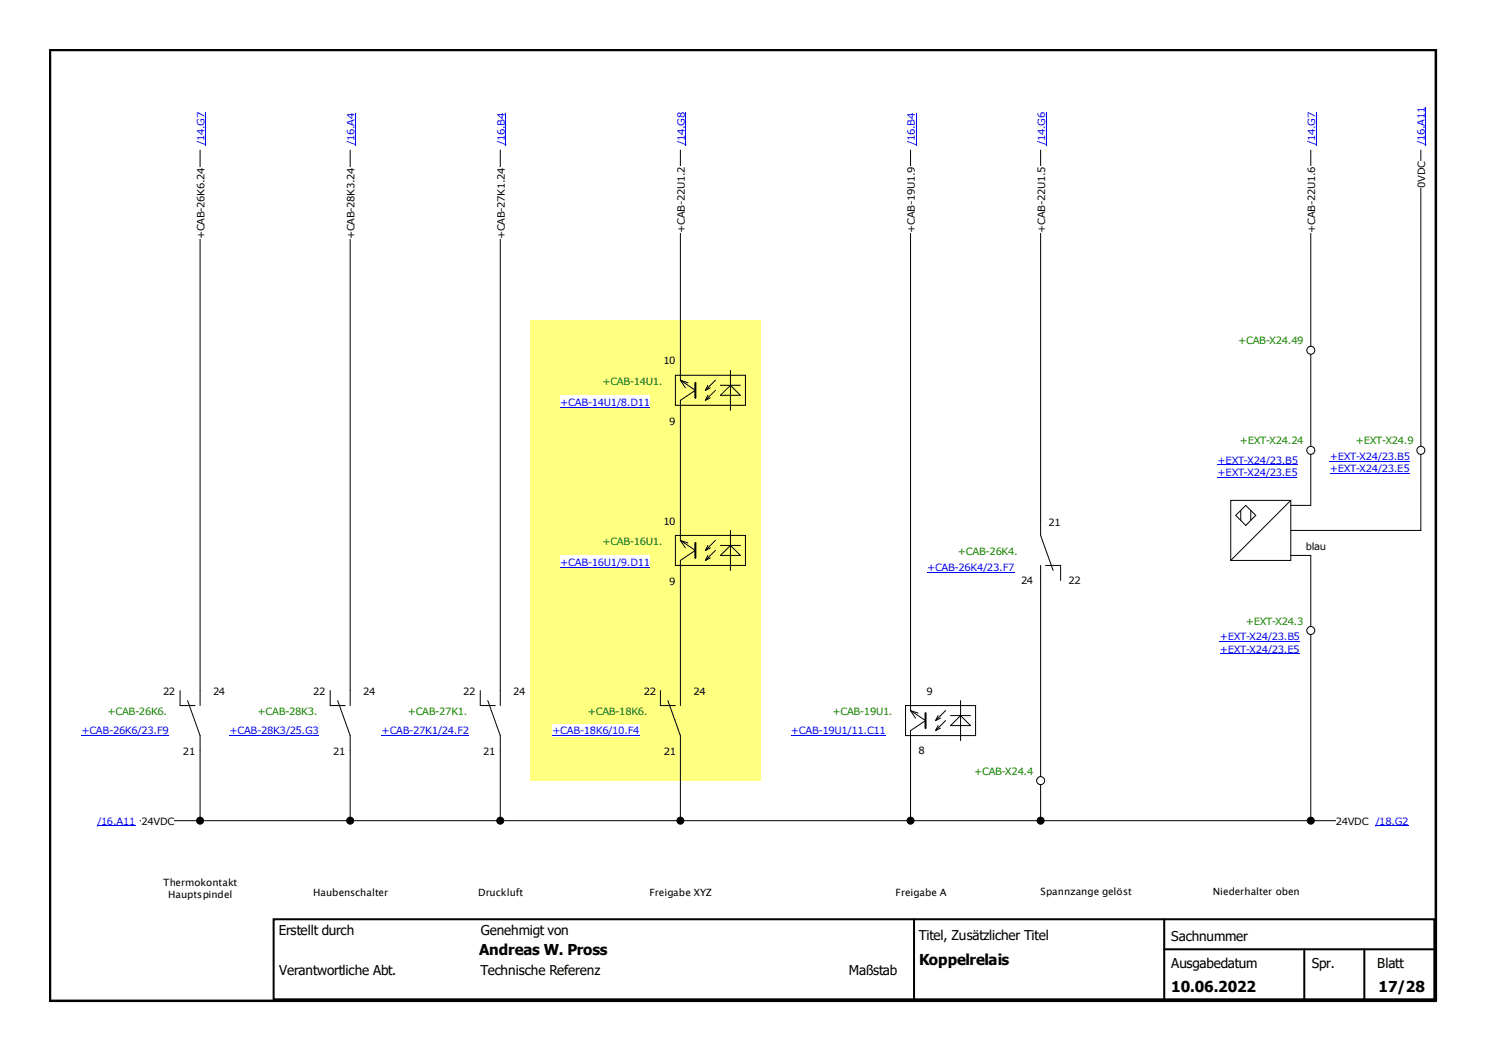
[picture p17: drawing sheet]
<svg xmlns="http://www.w3.org/2000/svg" width="297mm" height="210mm" viewBox="0 0 297 210" stroke-linecap="round" stroke-linejoin="round" font-family="sans-serif">
<defs><g id="words">
<g font-size="3">
<text x="95.8" y="190.8">Andreas W. Pross</text>
<text x="183.7" y="192.9">Koppelrelais</text>
<text x="234.1" y="198.2">10.06.2022</text>
<text x="275.5" y="198.2">17/28</text>
</g>
<g font-size="2.7">
<text x="55.7" y="186.8">Erstellt durch</text>
<text x="96.1" y="186.9">Genehmigt von</text>
<text x="183.7" y="187.8">Titel, Zusätzlicher Titel</text>
<text x="234.1" y="188">Sachnummer</text>
<text x="55.8" y="194.8">Verantwortliche Abt.</text>
<text x="96" y="194.9">Technische Referenz</text>
<text x="169.7" y="194.9">Maßstab</text>
<text x="234.1" y="193.4">Ausgabedatum</text>
<text x="262.2" y="193.4">Spr.</text>
<text x="275.3" y="193.4">Blatt</text>
</g>
<g font-size="2" fill="#00f">
<text x="40.9" y="29" transform="rotate(-90 40.9 29)">/14.G7</text>
<text x="70.9" y="29" transform="rotate(-90 70.9 29)">/16.A4</text>
<text x="100.9" y="29" transform="rotate(-90 100.9 29)">/16.B4</text>
<text x="136.9" y="29" transform="rotate(-90 136.9 29)">/14.G8</text>
<text x="182.9" y="29" transform="rotate(-90 182.9 29)">/16.B4</text>
<text x="208.9" y="29" transform="rotate(-90 208.9 29)">/14.G6</text>
<text x="262.8" y="29" transform="rotate(-90 262.8 29)">/14.G7</text>
<text x="284.8" y="29" transform="rotate(-90 284.8 29)">/16.A11</text>
<text x="112" y="81.1">+CAB-14U1/8.D11</text>
<text x="243.4" y="92.6">+EXT-X24/23.B5</text>
<text x="243.4" y="95.1">+EXT-X24/23.E5</text>
<text x="265.8" y="91.9">+EXT-X24/23.B5</text>
<text x="265.8" y="94.4">+EXT-X24/23.E5</text>
<text x="112" y="113.1">+CAB-16U1/9.D11</text>
<text x="185.3" y="114.1">+CAB-26K4/23.F7</text>
<text x="243.8" y="127.9">+EXT-X24/23.B5</text>
<text x="243.8" y="130.4">+EXT-X24/23.E5</text>
<text x="16.3" y="146.6">+CAB-26K6/23.F9</text>
<text x="45.9" y="146.6">+CAB-28K3/25.G3</text>
<text x="76.3" y="146.6">+CAB-27K1/24.F2</text>
<text x="110.4" y="146.7">+CAB-18K6/10.F4</text>
<text x="158.1" y="146.7">+CAB-19U1/11.C11</text>
<text x="19.4" y="164.8">/16.A11</text>
<text x="274.9" y="164.8">/18.G2</text>
</g>
<g font-size="2">
<text x="284.9" y="37.5" transform="rotate(-90 284.9 37.5)">0VDC</text>
<text x="40.9" y="47.8" transform="rotate(-90 40.9 47.8)">+CAB-26K6.24</text>
<text x="70.9" y="47.8" transform="rotate(-90 70.9 47.8)">+CAB-28K3.24</text>
<text x="100.9" y="47.8" transform="rotate(-90 100.9 47.8)">+CAB-27K1.24</text>
<text x="136.9" y="46.5" transform="rotate(-90 136.9 46.5)">+CAB-22U1.2</text>
<text x="182.9" y="46.5" transform="rotate(-90 182.9 46.5)">+CAB-19U1.9</text>
<text x="208.9" y="46.5" transform="rotate(-90 208.9 46.5)">+CAB-22U1.5</text>
<text x="262.8" y="46.5" transform="rotate(-90 262.8 46.5)">+CAB-22U1.6</text>
<text x="132.6" y="72.8">10</text>
<text x="133.8" y="84.8">9</text>
<text x="132.6" y="104.8">10</text>
<text x="209.6" y="105.1">21</text>
<text x="261" y="109.8">blau</text>
<text x="133.8" y="116.8">9</text>
<text x="204.1" y="116.6">24</text>
<text x="213.6" y="116.6">22</text>
<text x="32.6" y="138.8">22</text>
<text x="42.6" y="138.8">24</text>
<text x="62.6" y="138.8">22</text>
<text x="72.6" y="138.8">24</text>
<text x="92.6" y="138.8">22</text>
<text x="102.6" y="138.8">24</text>
<text x="128.7" y="138.9">22</text>
<text x="138.6" y="138.9">24</text>
<text x="185.2" y="138.9">9</text>
<text x="36.6" y="150.8">21</text>
<text x="66.6" y="150.8">21</text>
<text x="96.6" y="150.8">21</text>
<text x="132.7" y="150.8">21</text>
<text x="183.6" y="150.6">8</text>
<text x="28.3" y="164.8">24VDC</text>
<text x="267" y="164.8">24VDC</text>
<text x="32.6" y="177">Thermokontakt</text>
<text x="33.6" y="179.4">Hauptspindel</text>
<text x="62.6" y="179">Haubenschalter</text>
<text x="95.6" y="179">Druckluft</text>
<text x="129.8" y="179">Freigabe XYZ</text>
<text x="179" y="179">Freigabe A</text>
<text x="208" y="178.9">Spannzange gelöst</text>
<text x="242.4" y="178.9">Niederhalter oben</text>
</g>
<g font-size="2" fill="#008000">
<text x="247.5" y="68.8">+CAB-X24.49</text>
<text x="120.4" y="76.8">+CAB-14U1.</text>
<text x="247.8" y="88.8">+EXT-X24.24</text>
<text x="271" y="88.8">+EXT-X24.9</text>
<text x="120.4" y="108.8">+CAB-16U1.</text>
<text x="191.5" y="110.8">+CAB-26K4.</text>
<text x="249" y="124.8">+EXT-X24.3</text>
<text x="21.5" y="142.8">+CAB-26K6.</text>
<text x="51.5" y="142.8">+CAB-28K3.</text>
<text x="81.5" y="142.8">+CAB-27K1.</text>
<text x="117.5" y="142.8">+CAB-18K6.</text>
<text x="166.4" y="142.8">+CAB-19U1.</text>
<text x="194.7" y="154.8">+CAB-X24.4</text>
</g>
</g></defs>
<path d="M106 64h46v92h-46z" fill="#ffff80"/>
<path d="M100 30v108" fill="none" stroke="#000" stroke-width=".2"/>
<path d="M98.8 33.5h2.5v14.3h-2.5z" fill="#fff"/>
<path d="M182 30v110" fill="none" stroke="#000" stroke-width=".2"/>
<path d="M180.8 33.3h2.5v13.2h-2.5z" fill="#fff"/>
<path d="M36 138v3h3M37.5 140l2.5 7v3M40 138v3M66 138v3h3M67.5 140l2.5 7v3M70 138v3M96 138v3h3M97.5 140l2.5 7v3M100 138v3M28 164h242" fill="none" stroke="#000" stroke-width=".2"/>
<g fill="#fff">
<path d="M28.3 162.8h6.5v2.4h-6.5z"/>
<path d="M267 162.8h6.5v2.4h-6.5z"/>
</g>
<g fill="none" stroke="#000" stroke-width=".2">
<path d="M284 30v59.2M135 75h14v6h-14zM136 74v2M136 76l3 2-3 2v28M136 76l1 1.5M136 76l1.5 .5M141.5 79l-.5 1M141.5 77l-.5 1M142 79.5l-1 .5M142 77.5l-1 .5M143 78l-2 2M143 76l-2 2"/>
<path d="M144 79l2-2 2 2zM144 77h4M146 74v8M262 70.8v18.4M246 100h12v12h-12zM258 100l-12 12M262 90.8v10.2h-4M284 90.8v15.2h-26M135 107h14v6h-14zM136 108l3 2-3 2v29M136 108l1 1.5M136 108l1.5 .5"/>
<path d="M141.5 111l-.5 1M141.5 109l-.5 1M142 111.5l-1 .5M142 109.5l-1 .5M143 110l-2 2M143 108l-2 2M144 111l2-2 2 2zM144 109h4M146 106v8M208 104v3l2.5 7M208 113v42.2M209 113h3v3"/>
<path d="M247 103l2-2 2 2-2 2zM248 102v2M250 102v2M258 111h4v14.2M132 138v3h3M133.5 140l2.5 7v17M182 140v2M192 140v8M262 126.8v37.2M40 150v14M70 150v14M100 150v14"/>
<path d="M181 141h14v6h-14zM182 142l3 2-3 2v18M182 142l1 1.5M182 142l1.5 .5M187.5 145l-.5 1M187.5 143l-.5 1M188 145.5l-1 .5M188 143.5l-1 .5M189 144l-2 2M189 142l-2 2M190 143h4M192 143l2 2h-4z"/>
<path d="M208 156.8v7.2"/>
<circle cx="262" cy="70" r=".8"/>
<circle cx="262" cy="90" r=".8"/>
<circle cx="284" cy="90" r=".8"/>
<circle cx="262" cy="126" r=".8"/>
<circle cx="208" cy="156" r=".8"/>
</g>
<g fill="#000" stroke="#000" stroke-width=".2">
<circle cx="40" cy="164" r=".7"/>
<circle cx="70" cy="164" r=".7"/>
<circle cx="100" cy="164" r=".7"/>
<circle cx="136" cy="164" r=".7"/>
<circle cx="182" cy="164" r=".7"/>
<circle cx="208" cy="164" r=".7"/>
<circle cx="262" cy="164" r=".7"/>
</g>
<path d="M139 76.5v3M139 108.5v3M185 142.5v3" fill="none" stroke="#000" stroke-width=".4"/>
<path d="M282.8 32.2h2.4v5.3h-2.4z" fill="#fff"/>
<path d="M70 30v108" fill="none" stroke="#000" stroke-width=".2"/>
<path d="M68.8 33.5h2.5v14.3h-2.5z" fill="#fff"/>
<path d="M40 30v108" fill="none" stroke="#000" stroke-width=".2"/>
<path d="M38.8 33.5h2.4v14.3h-2.4z" fill="#fff"/>
<path d="M262 30v39.2" fill="none" stroke="#000" stroke-width=".2"/>
<path d="M260.8 33.3h2.5v13.2h-2.5z" fill="#fff"/>
<path d="M208 30v74" fill="none" stroke="#000" stroke-width=".2"/>
<path d="M206.8 33.3h2.5v13.2h-2.5z" fill="#fff"/>
<path d="M136 30v44" fill="none" stroke="#000" stroke-width=".2"/>
<g fill="#fff">
<path d="M134.8 33.3h2.5v13.2h-2.5z"/>
<path d="M76.3 144.6h17.4v2.4h-17.4z"/>
</g>
<path d="M76.3 146.9h17.4" fill="none" stroke="#00f" stroke-width=".2"/>
<path d="M45.9 144.6h17.8v2.4h-17.8z" fill="#fff"/>
<path d="M45.9 146.9h17.8" fill="none" stroke="#00f" stroke-width=".2"/>
<path d="M16.3 144.6h17.4v2.4h-17.4z" fill="#fff"/>
<path d="M16.3 146.9h17.4" fill="none" stroke="#00f" stroke-width=".2"/>
<path d="M112 79.1h17.9v2.4h-17.9z" fill="#fff"/>
<path d="M112 81.3h17.9" fill="none" stroke="#00f" stroke-width=".2"/>
<path d="M112 111.1h17.9v2.4h-17.9z" fill="#fff"/>
<path d="M112 113.3h17.9" fill="none" stroke="#00f" stroke-width=".2"/>
<path d="M110.4 144.7h17.4v2.4h-17.4z" fill="#fff"/>
<path d="M110.4 147h17.4" fill="none" stroke="#00f" stroke-width=".2"/>
<path d="M158.1 144.7h18.9v2.4h-18.9z" fill="#fff"/>
<path d="M158.1 147h18.9" fill="none" stroke="#00f" stroke-width=".2"/>
<path d="M185.3 112.1h17.4v2.4h-17.4z" fill="#fff"/>
<path d="M185.3 114.4h17.4" fill="none" stroke="#00f" stroke-width=".2"/>
<path d="M243.4 90.6h16v2.4h-16z" fill="#fff"/>
<path d="M243.4 92.9h16" fill="none" stroke="#00f" stroke-width=".2"/>
<path d="M243.4 93.1h15.9v2.4h-15.9z" fill="#fff"/>
<path d="M243.4 95.4h15.9" fill="none" stroke="#00f" stroke-width=".2"/>
<path d="M243.8 125.9h16v2.4h-16z" fill="#fff"/>
<path d="M243.8 128.2h16" fill="none" stroke="#00f" stroke-width=".2"/>
<path d="M243.8 128.4h15.9v2.4h-15.9z" fill="#fff"/>
<path d="M243.8 130.7h15.9" fill="none" stroke="#00f" stroke-width=".2"/>
<path d="M265.8 89.9h16v2.4h-16z" fill="#fff"/>
<path d="M265.8 92.1h16" fill="none" stroke="#00f" stroke-width=".2"/>
<path d="M265.8 92.4h15.9v2.4h-15.9z" fill="#fff"/>
<path d="M265.8 94.6h15.9" fill="none" stroke="#00f" stroke-width=".2"/>
<path d="M98.8 22.6h2.5v6.4h-2.5z" fill="#fff"/>
<path d="M101.1 22.6v6.4" fill="none" stroke="#00f" stroke-width=".2"/>
<path d="M180.8 22.6h2.5v6.4h-2.5z" fill="#fff"/>
<path d="M183.1 22.6v6.4" fill="none" stroke="#00f" stroke-width=".2"/>
<path d="M19.4 162.8h7.6v2.4h-7.6z" fill="#fff"/>
<path d="M19.4 165h7.6" fill="none" stroke="#00f" stroke-width=".2"/>
<path d="M274.9 162.8h6.6v2.4h-6.6z" fill="#fff"/>
<path d="M274.9 165h6.6" fill="none" stroke="#00f" stroke-width=".2"/>
<path d="M282.7 21.4h2.5v7.6h-2.5z" fill="#fff"/>
<path d="M285 21.4v7.6" fill="none" stroke="#00f" stroke-width=".2"/>
<path d="M68.8 22.6h2.5v6.4h-2.5z" fill="#fff"/>
<path d="M71.1 22.6v6.4" fill="none" stroke="#00f" stroke-width=".2"/>
<path d="M38.8 22.4h2.5v6.6h-2.5z" fill="#fff"/>
<path d="M41.1 22.4v6.6" fill="none" stroke="#00f" stroke-width=".2"/>
<path d="M260.8 22.4h2.5v6.6h-2.5z" fill="#fff"/>
<path d="M263.1 22.4v6.6" fill="none" stroke="#00f" stroke-width=".2"/>
<path d="M206.8 22.4h2.5v6.6h-2.5z" fill="#fff"/>
<path d="M209.1 22.4v6.6" fill="none" stroke="#00f" stroke-width=".2"/>
<path d="M134.8 22.4h2.5v6.6h-2.5z" fill="#fff"/>
<path d="M137.1 22.4v6.6" fill="none" stroke="#00f" stroke-width=".2"/>
<path d="M10 10h277v190h-277z" fill="none" stroke="#000" stroke-width=".5"/>
<path d="M54.7 183.7h232v16h-232zM182.7 183.7v16M232.7 183.7v16M232.7 189.7h54M260.7 189.7v10M272.7 189.7v10" fill="none" stroke="#000" stroke-width=".4"/>
<use href="#words"/>
</svg>
